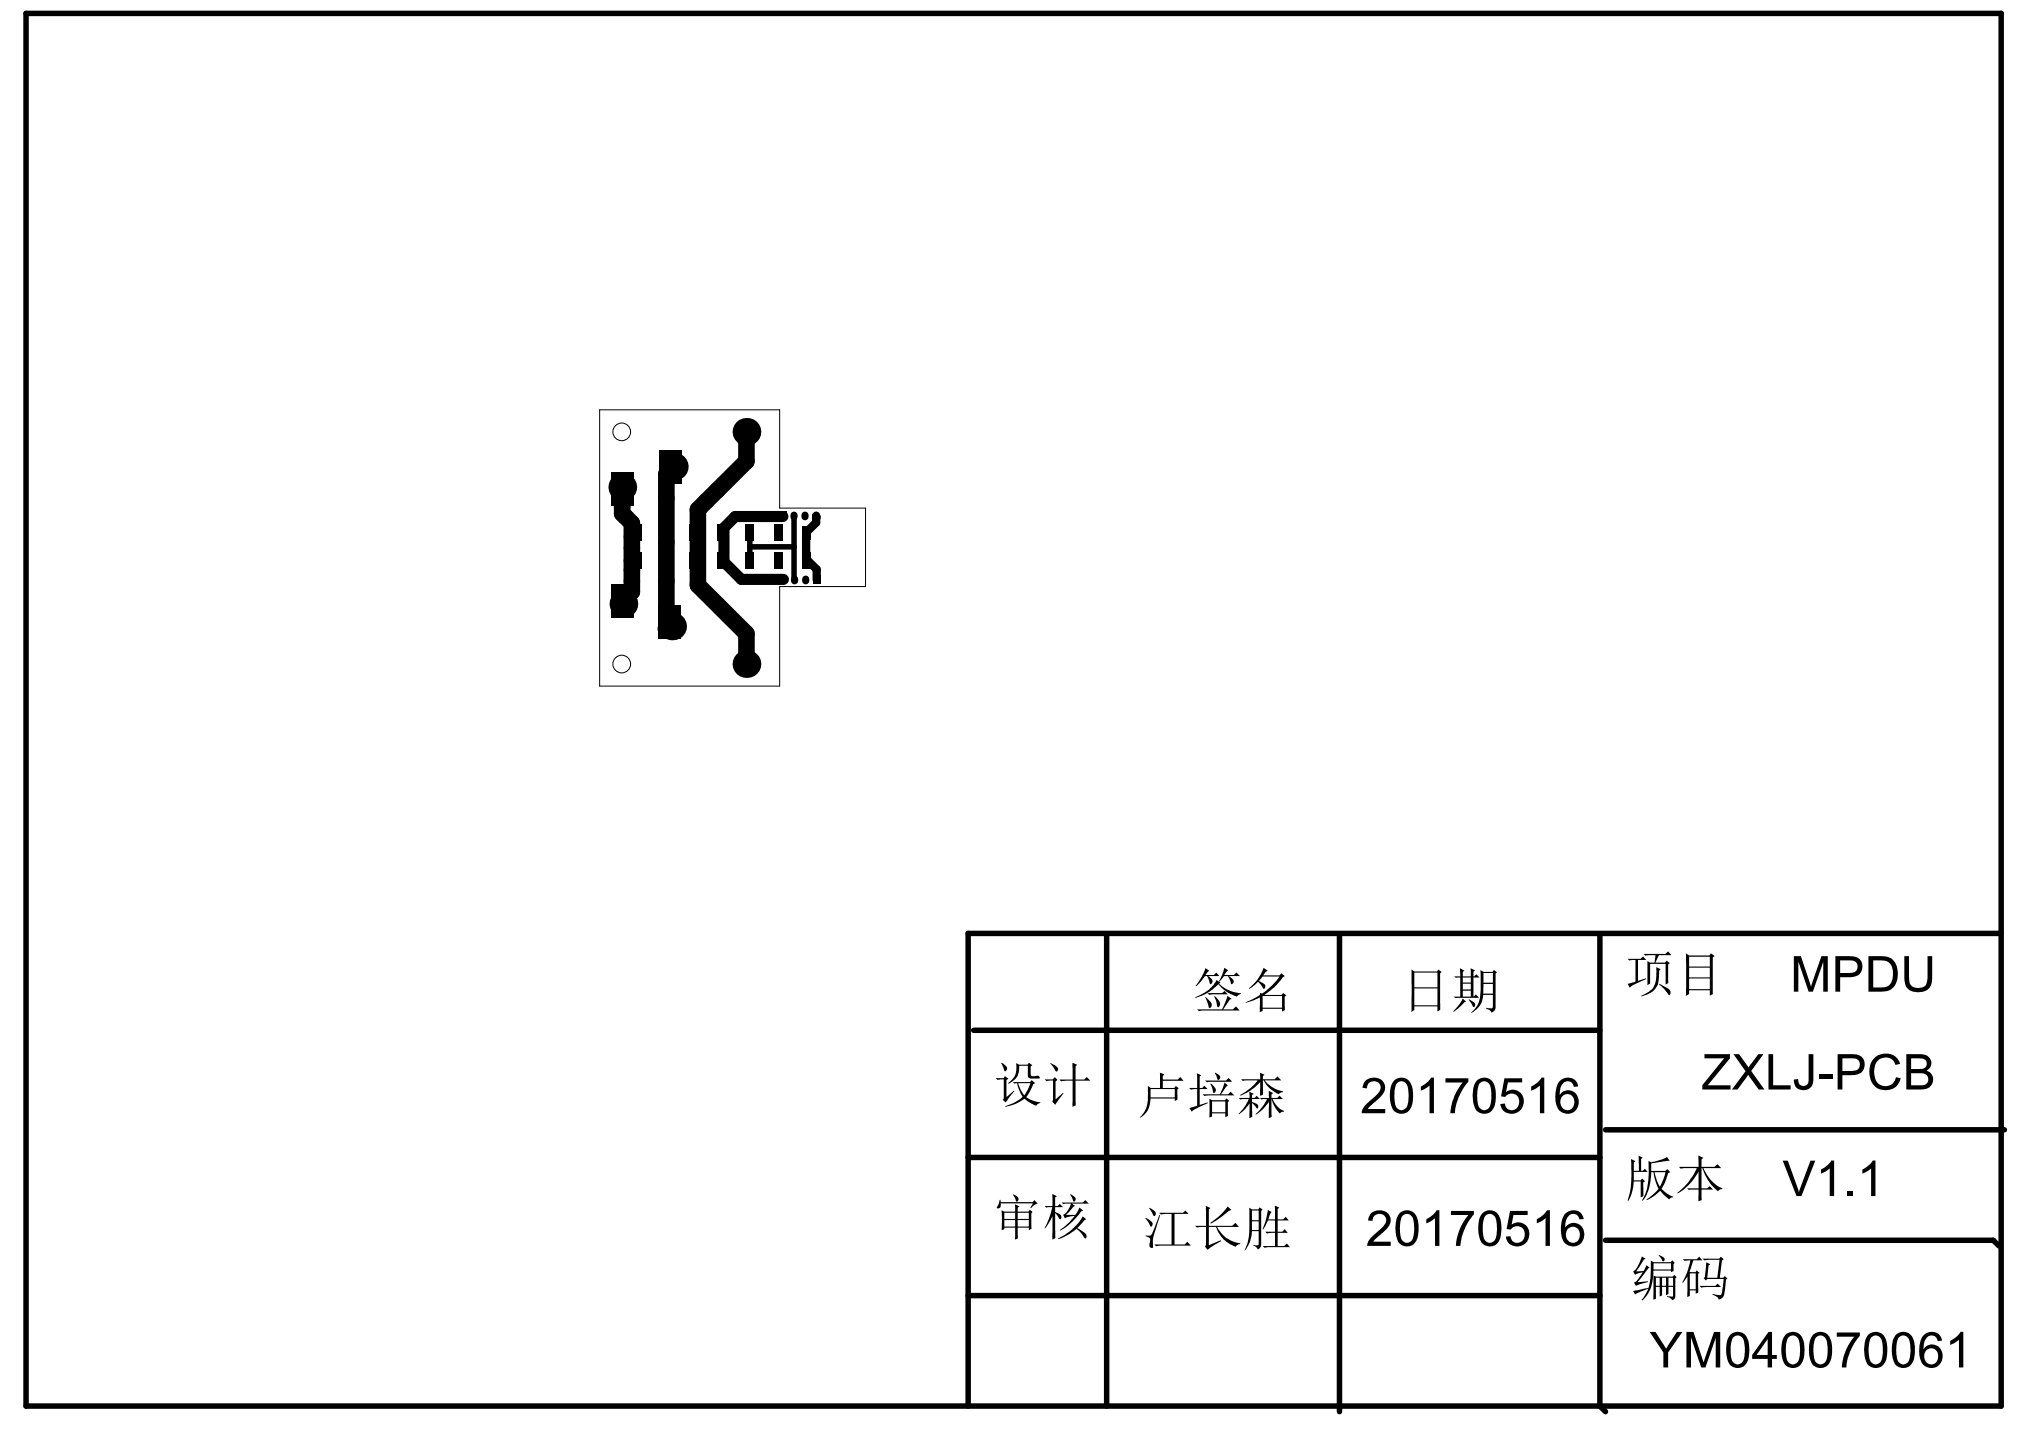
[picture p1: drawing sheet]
<svg xmlns="http://www.w3.org/2000/svg" width="287mm" height="202mm" viewBox="0 0 287 202" stroke-linecap="round" stroke-linejoin="round" font-family="sans-serif">
<g fill="none" stroke="#000" stroke-width=".77">
<path d="M3.7 1.9h278.6v196.4h-278.6zM105.8 75.1v4M105.8 77.1h6.2M112 72.9v8.9M112.1 81.8h.1M156.1 132.1v66.2M189 132.1v67M225.7 132.1v66.2l.8 .8M282.3 131.7h-145.7v66.6M137.4 145.3h88.3M226.5 159.4h56.3M136.6 163.3h89.1"/>
<path d="M226.5 175h54.7l.8 .7M136.6 182.8h89.1"/>
</g>
<path d="M115.1 72.9l.1 .1M115.1 72.8v.9l-1.4 1.4v3.7l1.5 1.5v1.5" fill="none" stroke="#000" stroke-width="1.2"/>
<path d="M87.8 68.9v3.5l1.3 1.4v9.7l-1.3 1.3M95.1 65.8l-1.1 1.1v21.7l-.1 .1M105.3 60.9v4.2l-6.8 6.8v10.6l6.8 6.9v4.3" fill="none" stroke="#000" stroke-width="2.3"/>
<path d="M110.4 72.9h-6.7l-1.6 1.6v4.8l2.5 2.4h5.9" fill="none" stroke="#000" stroke-width="1.6"/>
<g fill="#000">
<path d="M253.1 134.9h1l1.4 4.3 1.5-4.3h.9v5h-.7v-4.2l-1.4 4.2h-.6l-1.5-4.3v4.3h-.6zM268.7 134.9h.6v2.9a1.29 1.29 0 0 0 .8 1.5 1.34 1.34 0 0 0 1.7-.5l.1-.9v-3h.7v2.9a1.78 1.78 0 0 1-1.7 2.1l-.3 .1a1.76 1.76 0 0 1-1.9-2.1zM192.6 152.5a1.81 1.81 0 0 1 2.4 0 1.64 1.64 0 0 1-.4 2.4l-1.6 1.5h2.4v.6h-3.3a2.14 2.14 0 0 1 1.1-1.7l.4-.3a2.16 2.16 0 0 0 1.1-1.8 .98 .98 0 0 0-1.1-.7 .98 .98 0 0 0-.8 1h-.6l.2-.6zM200.4 153.3h.1a3.3 3.3 0 0 0 1.4-1.3h.4v5h-.6v-3.9l-1.3 .8zM203.9 152.1h3.3v.5l-.8 1-.7 1.3-.3 1.1-.1 1h-.7l.1-.7a6.4 6.4 0 0 1 .8-2.3l.9-1.3h-2.5zM212.2 152.1h2.5v.6h-2l-.2 1.3a1.61 1.61 0 0 1 2 .1 1.61 1.61 0 0 1 .3 2 1.65 1.65 0 0 1-1.7 1 1.65 1.65 0 0 1-1.4-1.4h.6a1.03 1.03 0 0 0 1.2 .9 1.03 1.03 0 0 0 .8-1.2 1.09 1.09 0 0 0-.7-1.1 1.09 1.09 0 0 0-1.3 .4h-.5zM216 153.3a3.3 3.3 0 0 0 1.5-1.3h.4v5h-.7v-3.9l-.6 .5-.6 .3zM240.5 148.7h3.6v.6l-3.2 3.8h3.2v.6h-3.9v-.6l3.1-3.8h-2.8zM244.6 148.7h.7l1.4 1.9 1.4-1.9h.7l-1.7 2.4 1.8 2.6h-.8l-1.5-2.1-1.5 2.1h-.8l2-2.6zM249.5 148.7h.7v4.4h2.4v.6h-3.1zM255.2 148.7h.6v3.4a1.4 1.4 0 0 1-1.1 1.7 1.4 1.4 0 0 1-1.6-1.3v-.2l.6-.1a.78 .78 0 0 0 .7 1 .78 .78 0 0 0 .8-1.1zM256.6 151.6h1.9v.6h-1.9z"/>
<path d="M264.3 149.3a2.19 2.19 0 0 1 3.8 .8l-.7 .1a1.53 1.53 0 0 0-1.7-1 1.53 1.53 0 0 0-1.3 1.6v.4a1.72 1.72 0 0 0 1.6 2h.2a1.46 1.46 0 0 0 1.3-1.3l.6 .2a2.22 2.22 0 0 1-1.9 1.7 2.22 2.22 0 0 1-2.2-1.3l-.1-.2a3.2 3.2 0 0 1 .4-3zM193.5 171.1l.1-.1a1.83 1.83 0 0 1 2.2 .2 1.67 1.67 0 0 1-.5 2.5l-1.6 1.5h2.5v.5h-3.3a1.97 1.97 0 0 1 .9-1.5l.5-.4a2.46 2.46 0 0 0 1.3-1.8 .98 .98 0 0 0-1.1-.8 .98 .98 0 0 0-.9 1h-.6l.1-.6zM201.2 172l.1-.1a2.9 2.9 0 0 0 1.4-1.2h.4v5h-.6v-3.9l-.7 .5-.6 .3zM204.7 170.8h3.2v.5l-.7 .9-.7 1.4-.3 .9-.2 1.2h-.6l.1-.9 .3-1.1a7.4 7.4 0 0 1 1.3-2.3h-2.4zM213 170.8h2.5v.6h-2l-.2 1.3a1.61 1.61 0 0 1 2.1 .2 1.61 1.61 0 0 1 .1 2.1 1.65 1.65 0 0 1-1.7 .8 1.65 1.65 0 0 1-1.4-1.4h.7a1.03 1.03 0 0 0 1.2 .9 1.03 1.03 0 0 0 .8-1.3 1.07 1.07 0 0 0-.8-1 1.07 1.07 0 0 0-1.2 .5l-.6-.1zM216.8 172a3.3 3.3 0 0 0 1.5-1.3h.4v5h-.7v-3.9l-1.2 .8zM236.9 164.6h2.7v-1.6l.7 .3-.3 .3v1h1.9l.4-.4 .5 .6h-2.5a5.4 5.4 0 0 0 2.7 2.8v.1l-.4 .1-.2 .2a6.6 6.6 0 0 1-2.2-3.2h-.2v2.8h.9l.3-.3 .5 .5h-1.7l.1 1.5-.5 .2v-1.7h-1.4l-.2-.2h1.6v-2.3a8.2 8.2 0 0 1-3 3.1v-.1a9 9 0 0 0 2.8-3.5l-2.3 .1zM251.5 163.7h.7l1.6 4.5 1.6-4.5h.7l-2 5h-.7zM256.9 165l.1-.1a2.93 2.93 0 0 0 1.4-1.2h.3v5h-.6v-3.9l-.5 .5-.7 .3zM260.7 168h.7v.7h-.7zM262.7 165l.1-.1a2.93 2.93 0 0 0 1.4-1.2h.4v5h-.6v-3.9l-.6 .5-.7 .3zM232.7 187.9h.8l1.5 2.4 1.6-2.4h.7l-2 2.9v2.1h-.6v-2.1z"/>
<path d="M237.9 187.9h1l1.4 4.3 1.5-4.3h.9v5h-.7v-4.2l-1.4 4.2h-.6l-1.4-4.3v4.3h-.7zM259.1 188h3.3v.4l-.8 1.1-.6 1.2-.4 1.1-.1 1.1h-.7l.1-.7a6.4 6.4 0 0 1 .8-2.3l.9-1.3h-2.5zM275.1 189.1h.1a3.3 3.3 0 0 0 1.4-1.2h.4v5h-.6v-3.9l-1.3 .7z"/>
<path d="M170.1 136.6l.5 .3-.5 .6h1.2l.3-.3 .4 .5h-1.6a.74 .74 0 0 1 .6 1l-.2 .1a.6 .6 0 0 1-.3-.6l-.2-.5a.67 .67 0 0 0-.7 .5l-.6 .7-.3 .2 .8-1.2zM172.7 136.5l.6 .4-.6 .6h1.4l.3-.3 .5 .5h-1.5a.83 .83 0 0 1 .6 1l-.2 .1h-.1l-.5-1.1h-.5l-.7 .8v-.1l.4-.8zM168.6 140.7l1.3-.6 .6-.5 .7-.6 .4-.8 .6 .4-.2 .1 .2 .3a4.8 4.8 0 0 0 2.8 1.1v.1l-.5 .4-1.1-.5a4.7 4.7 0 0 1-1.5-1.3l-.3 .3a6.8 6.8 0 0 1-3 1.7zM170 140.7h.1a1.52 1.52 0 0 1 .8 1.1 .24 .24 0 0 1-.2 .4 .24 .24 0 0 1-.2-.3zM171.3 140.6l.1-.1a1.35 1.35 0 0 1 .7 1.3l-.2 .3-.1-.1-.2-.7zM168.9 142.4h3.5l.8-1.9 .6 .4-.3 .1-.9 1.4h1.3l.5-.4 .5 .5h-5.3l-.5 .1zM170.4 140.1h2l.4-.3 .4 .5h-2.6z"/>
<path d="M178.3 136.5l.6 .5-.3 .1-.4 .5h2.3l.2-.3 .6 .4-.3 .1-1.3 1.6-1.3 .9h2.4l.2-.2 .5 .3-.3 .2 .1 1.9-.4 .2v-.4h-2.8v.3l-.4 .2v-2.1l-2 .8v-.1l1-.5 1-.6v-.2l.3 .1 .4-.3 1.1-.9 1-1.3h-2.4a7.4 7.4 0 0 1-1.8 1.8l-.1-.1 1.3-1.3zM177.5 138.5l.1-.1 .6 .3a.4 .4 0 0 1 .3 .4 .4 .4 0 0 1-.3 .4zM178.1 140.5v1.6h2.8v-1.6z"/>
<path d="M199.5 137.2v2.1h3.3v-2.1zM199.5 139.4v2.4h3.3v-2.4zM199.1 136.8l.4 .2h3.2l.2-.2 .5 .3-.2 .2v5.2l-.4 .2v-.7h-3.3v.5l-.4 .2z"/>
<path d="M206.4 137.9v.7h1.1v-.7zM206.4 138.8v.8h1.1v-.8zM206.4 139.7v.9h1.1v-.9zM206 136.6l.6 .3-.2 .2v.6h1.1v-1.1l.6 .3-.2 .2v.6l.4-.3 .4 .5h-.8v2.7l.3-.3 .5 .5h-3.4l-.2-.2h.9v-2.7h-.6l-.2-.2h.8zM206.3 140.9l.5 .4-.2 .1-1.5 1.3-.1-.1 .9-.9zM207.2 141h.1a1.06 1.06 0 0 1 .8 .8 .21 .21 0 0 1-.2 .3 .21 .21 0 0 1-.2-.3zM209.3 137.3v1.3h1.3v-1.3zM209.3 138.8l-.1 1.4h1.4v-1.4zM208.9 136.8l.4 .3h1.3l.2-.3 .4 .4-.2 .1v4.9l-.4 .5a.24 .24 0 0 1-.2 .1 .24 .24 0 0 1-.2-.3l-.6-.2 .1-.1a.83 .83 0 0 0 .9-.1v-1.8h-1.4a2.78 2.78 0 0 1-.5 1.7l-.8 .7-.3 .2v-.1a3.8 3.8 0 0 0 1.3-3.4z"/>
<path d="M229.6 135.3h1.8l.4-.4 .4 .5h-1.1v3l1.1-.4v.1l-1.9 .9-.4 .3-.3-.5 1.1-.3v-3.1l-.8 .1zM231.9 134.6h3l.4-.4 .5 .5h-1.8l-.5 1.1h1.4l.2-.3 .5 .4-.3 .1 .1 2.7-.4 .2v-2.9h-2.2v2.7l-.4 .3v-3.4l.4 .2h.6l.1-1.1-1.4 .1zM233.6 136.4l.7 .3-.2 .2-.1 .8a2.45 2.45 0 0 1-.9 2.2l-.9 .4-.6 .3-.1-.1 1-.5a2.21 2.21 0 0 0 1.1-1.9zM234.1 138.8l.8 .4a.81 .81 0 0 1 .7 1 .17 .17 0 0 1-.2 .2 .17 .17 0 0 1-.1-.2l-.6-.8-.7-.6z"/>
<path d="M238.3 138v1.5h2.9v-1.5zM237.8 134.5l.5 .3h2.9l.2-.3 .5 .4-.3 .2 .1 5.1-.5 .2v-.7h-2.9v.5l-.5 .3zM238.3 135v1.3h2.9v-1.3zM238.3 136.5v1.4h2.9v-1.4z"/>
<path d="M258.9 134.9h2.1a1.5 1.5 0 0 1 1.7 1.4 1.5 1.5 0 0 1-1.6 1.5h-1.5v2.1h-.7zM259.6 135.5v1.8h1.3a.91 .91 0 0 0 1.1-.7 .91 .91 0 0 0-.6-1.1z"/>
<path d="M263.6 134.9h1.8a2.11 2.11 0 0 1 2.3 2.2v.4a2.17 2.17 0 0 1-2.3 2.4h-1.8zM264.3 135.5v3.8h1a1.51 1.51 0 0 0 1.7-1.7v-.3a1.57 1.57 0 0 0-1.7-1.8z"/>
<path d="M141.2 150a.41 .41 0 0 1 .5 .2 .44 .44 0 0 1 .4 .5 .44 .44 0 0 1-.4 .4zM140.5 152.1h1.1l.2-.3 .5 .4-.3 .2v2.4l1-1 .1 .1-1.2 1.6-.4-.3 .1-.3v-2.6h-.9zM143.6 152.8l.4 .9 .5 .8 .5-.9 .4-.8zM142.9 152.6h2.4l.2-.2 .5 .4-.2 .1-.5 1-.5 .9a3.7 3.7 0 0 0 2 .7l-.6 .4a3.4 3.4 0 0 1-1.7-.9 5.8 5.8 0 0 1-2.7 1.1v-.1a6.5 6.5 0 0 0 2.5-1.3l-.5-1-.3-.9-.4 .1zM143.4 150l.4 .2h1.2l.2-.3 .4 .4-.2 .1v1.3l.2 .1 .7-.1a.27 .27 0 0 1 .3 .1 .27 .27 0 0 1 0 .3h-1.3a.37 .37 0 0 1-.3-.4v-1.4l-1.2 .1a2.32 2.32 0 0 1-1.5 2.5l-.1-.1a2.34 2.34 0 0 0 1.2-2.1z"/>
<path d="M148.2 150h.1a1.31 1.31 0 0 1 1 .9 .24 .24 0 0 1-.3 .3 .24 .24 0 0 1-.2-.3zM147.4 152.3h1.1l.3-.4 .4 .4-.3 .2v2.6l1.1-1v.1l-1.1 1.6-.4-.4 .1-.3v-2.7l-1 .1zM151.3 149.9l.7 .3-.3 .2v1.9h1.3l.3-.4 .5 .5h-2.1l.1 3.5-.5 .2v-3.7h-1.4h.4l-.6 .1-.2-.2h1.8z"/>
<path d="M162.3 153.6v1.2h3.4v-1.2zM163.6 151.3l.7 .3-.3 .2v.5h2.2l.3-.4 .5 .6h-3v1h1.7l.2-.3 .4 .3-.2 .2v1.4l-.4 .2v-.3h-3.4a3.3 3.3 0 0 1-.5 1.8l-.4 .5-.5 .4-.1-.1 .2-.2a4.3 4.3 0 0 0 .9-3.4v-.8l.4 .3h1.3z"/>
<path d="M171.4 151.4v-.1a.76 .76 0 0 1 .7 .8 .23 .23 0 0 1-.3 .2 .23 .23 0 0 1-.1-.3zM170 152.4h3l.3-.3 .5 .5h-3.2l-.3 .1zM170.8 152.9v-.1l.4 .4a.54 .54 0 0 1 .1 1zM169.7 154.4h2.4l.6-1.7 .5 .4-.3 .3-.7 1h1.1l.3-.4 .5 .5-4.2 .1zM170.6 155l.4 .2h1.8l.2-.3 .4 .4-.2 .2v1.9l-.3 .2v-.5h-1.9v.4l-.4 .1zM171 155.4v1.5h1.9v-1.5zM168.9 151.4l.6 .3-.3 .1v1.7h.4l.3-.3 .5 .4h-1.2v2.3l1.1-.4 .1 .1-1.8 .9-.5 .3-.3-.5 1.1-.3v-2.4l-.9 .1-.2-.2h1.1z"/>
<path d="M175.1 152.2h2.7l-.1-.9 .7 .3-.2 .2v.4h1.6l.4-.4 .6 .6h-2.4a4.7 4.7 0 0 0 2.6 1.5v.2l-.6 .2a3.5 3.5 0 0 1-2.1-1.9h-.1v2l-.5 .2 .1-2a6.8 6.8 0 0 1-2.8 2v-.1a7.7 7.7 0 0 0 2.4-2.1l-2.1 .1zM174.8 154.9h1.5v-.9l.6 .3-.3 .2v.4h.4l.3-.3 .4 .4h-1.1l.1 .5a.84 .84 0 0 1 .8 .6v.2l-.2 .1-.7-.8 .1 2-.4 .1v-2.1l-.9 1.1-.6 .5-.1-.1a6.6 6.6 0 0 0 1.5-2.1l-1.2 .1zM177.7 154.9h1.3v-1l.6 .3-.2 .2v.5h.8l.3-.3 .5 .4h-1.5a3 3 0 0 0 1.6 1.7v.1l-.3 .1-.2 .1a3.3 3.3 0 0 1-1.2-2v2.6l-.4 .1v-2.3a6.1 6.1 0 0 1-1.8 1.9l-.1-.1 1.2-1.3 .4-.9-.7 .1z"/>
<path d="M196.7 152.4a1.56 1.56 0 0 1 1.6-.3 1.56 1.56 0 0 1 1 1.4l.1 1.2a2.26 2.26 0 0 1-1.2 2.3 1.51 1.51 0 0 1-2-1.3 4 4 0 0 1 .5-3.3zM197.1 152.8a4.6 4.6 0 0 0-.1 3.4 .89 .89 0 0 0 1 .3 .89 .89 0 0 0 .6-.9 4.5 4.5 0 0 0-.2-2.7 .84 .84 0 0 0-1.3-.1z"/>
<path d="M208.3 152.4a1.57 1.57 0 0 1 1.8-.2 1.57 1.57 0 0 1 .9 1.5v1a2.37 2.37 0 0 1-.9 2.3 1.53 1.53 0 0 1-2.2-1.3 4.2 4.2 0 0 1 .4-3.3zM208.7 152.8a4.7 4.7 0 0 0 0 3.4 .93 .93 0 0 0 1.1 .3 .93 .93 0 0 0 .5-1l.1-.1a3.3 3.3 0 0 0-.5-2.7 .82 .82 0 0 0-1.2 .1z"/>
<path d="M220 152.6a1.54 1.54 0 0 1 1.5-.5 1.54 1.54 0 0 1 1.1 1.2h-.6a.92 .92 0 0 0-.9-.8 .92 .92 0 0 0-.9 .8l-.2 1.2a1.52 1.52 0 0 1 2-.5 1.52 1.52 0 0 1 .6 2 1.61 1.61 0 0 1-1.7 1.1 1.61 1.61 0 0 1-1.4-1.6l-.1-.3a4.3 4.3 0 0 1 .6-2.6zM220.4 154.7a1.12 1.12 0 0 0-.1 1.4 1.12 1.12 0 0 0 1.3 .4 1.19 1.19 0 0 0 .5-1.3 1.19 1.19 0 0 0-1-.9l-.5 .2z"/>
<path d="M259.2 148.7h2a1.52 1.52 0 0 1 1.9 1.5 1.45 1.45 0 0 1-1.7 1.5h-1.5v2h-.7zM259.9 149.3v1.8h1.3a.93 .93 0 0 0 1.1-.6 .93 .93 0 0 0-.4-1.1z"/>
<path d="M268.9 148.7h1.9a1.32 1.32 0 0 1 1.4 .5 1.32 1.32 0 0 1 .1 1.4l-.5 .4a1.36 1.36 0 0 1 .9 1.6 1.36 1.36 0 0 1-1.5 1.1h-2.3zM269.6 149.3v1.5h1.1a.85 .85 0 0 0 1.1-1 .87 .87 0 0 0-1.1-.5zM269.6 151.4v1.7h1.6a.87 .87 0 0 0 .8-1 .87 .87 0 0 0-1.1-.7z"/>
<path d="M141.7 171.1v.8h1.5v-.8zM143.6 171.1v.8h1.5v-.8zM141.7 172.1v.9h1.5v-.9zM143.6 172.1v.9h1.5v-.9zM141.3 170.7l.4 .2h1.5v-1l.6 .3-.2 .2v.5h1.5l.2-.3 .4 .4-.2 .1v2.2l-.4 .2v-.3h-1.5v1.5l-.4 .2v-1.7h-1.5v.2l-.4 .1zM142.9 168.5a.63 .63 0 0 1 .7 .9l-.2 .1zM141 169.3h.2v.3h4.5l.2-.3 .5 .5-.4 .1-.6 .5 .3-.7h-4.5a.44 .44 0 0 1 0 .6 .44 .44 0 0 1-.5 .1z"/>
<path d="M151 168.5h.1a.72 .72 0 0 1 .6 .9l-.3 .1zM149.8 169.6h3l.3-.3 .5 .5h-2.4l.5 .3-.3 .1-1 1.2h1.3l.6-1.1 .5 .5-.3 .1a9.1 9.1 0 0 1-2.9 2.7l-.1-.1a8.4 8.4 0 0 0 2.1-2l-1 .2-.4 .2-.2-.5 .3-.2 .3-.4 .5-1h-1.1zM149.3 174.7a7.8 7.8 0 0 0 3.4-3.1l.6 .4-.3 .1-1 1.1 .1 .1a2.11 2.11 0 0 1 1.2 1.1l-.1 .2a.37 .37 0 0 1-.4-.3l-.6-.7a.35 .35 0 0 0-.3-.2 .35 .35 0 0 0-.3 .2l-1.8 1-.5 .2zM148.5 168.4l.6 .3-.2 .2v1.2h.3l.3-.3 .5 .5h-1.1v.7a.81 .81 0 0 1 .8 .9l-.1 .1-.1-.1-.6-.8v3.5l-.4 .3v-3.4l-.7 1.2-.4 .6v-.1a10.9 10.9 0 0 0 1.1-2.9h-.9l-.2-.2h1.1z"/>
<path d="M163.5 171.1h3.4l.3-.3 .5 .4h-2v4.4h1.4l.4-.4 .5 .5h-4.4l-.5 .1-.2-.2h2.4v-4.4l-1.5 .1zM163.6 171.4h.1l-1 3v1.2a.25 .25 0 0 1-.2 .4 .55 .55 0 0 1-.3-.8v-.6l-.6-.2v-.1a.73 .73 0 0 0 1.1-.7zM161.6 171.8l.7 .4a.46 .46 0 0 1 .3 .4 .46 .46 0 0 1-.2 .4l-.8-1.1zM162.2 170.4a1.18 1.18 0 0 1 .9 .9 .22 .22 0 0 1-.3 .2 .22 .22 0 0 1-.2-.2l-.5-.8z"/>
<path d="M170.1 170.1l.7 .3-.3 .2v2.3h3.3l.5-.4 .5 .6h-3.1a4.2 4.2 0 0 0 3.3 2.3v.1l-.5 .1a.33 .33 0 0 1-.3 .3 .33 .33 0 0 1-.3-.2 4.1 4.1 0 0 1-2.3-2.6h-1.1v2.6l1.7-.7 .1 .1-1.9 1.2-.4-.4 .1-.4v-2.4l-1.2 .1-.3-.3h1.5zM170.8 172.5l.4-.3a8.7 8.7 0 0 0 2-2l.5 .5-.4 .1-1.9 1.5-.6 .3z"/>
<path d="M178.9 170.7l.5 .3-.2 .2-.3 .8h1v-1.9l.6 .2-.2 .2v1.5h.7l.4-.4 .4 .6h-1.5v1.5h.6l.3-.3 .5 .5h-1.4v1.9h.9l.3-.4 .5 .5-3.6 .1-.3-.2h1.8v-1.9l-1.2 .1-.2-.3h1.4v-1.5h-1l-.4 .8-.3 .4h-.1l.5-1.5zM176.6 170.8v1.3h1v-1.3zM176.6 172.3v1.2h1v-1.2zM176.2 170.4l.4 .2h.9l.2-.3 .4 .3-.2 .2v5l-.5 .4-.2-.3-.4-.2v-.1a.52 .52 0 0 0 .8-.1v-1.8h-1v.2a3.6 3.6 0 0 1-1 2.4l.4-1 .2-1z"/>
<path d="M197.4 171.1a1.57 1.57 0 0 1 1.8-.2 1.57 1.57 0 0 1 .9 1.5v1a2.23 2.23 0 0 1-1.1 2.3 1.54 1.54 0 0 1-2-1.5 4.1 4.1 0 0 1 .4-3.1zM197.8 171.5a4.7 4.7 0 0 0 0 3.4 .93 .93 0 0 0 1.1 .3 .93 .93 0 0 0 .5-1l.1-.1a3.8 3.8 0 0 0-.4-2.6 .82 .82 0 0 0-1.3 0z"/>
<path d="M209.1 171.1a1.56 1.56 0 0 1 1.7-.2 1.56 1.56 0 0 1 .9 1.4l.1 1.1a2.7 2.7 0 0 1-.8 2.2 1.56 1.56 0 0 1-2.4-1.4 4 4 0 0 1 .5-3.1zM209.6 171.5a3.7 3.7 0 0 0-.4 2.4 1.17 1.17 0 0 0 1 1.4 1.18 1.18 0 0 0 .9-1.4 3.7 3.7 0 0 0-.3-2.4 .82 .82 0 0 0-1.2 0z"/>
<path d="M220.9 171.2a1.53 1.53 0 0 1 2.5 .8h-.6a.94 .94 0 0 0-.9-.8 .94 .94 0 0 0-.9 .9l-.2 1.1a1.5 1.5 0 0 1 1.9-.5 1.5 1.5 0 0 1 .8 1.8 1.6 1.6 0 0 1-1.8 1.3 1.6 1.6 0 0 1-1.4-1.6 4.1 4.1 0 0 1 .6-3zM221.2 173.4a1.12 1.12 0 0 0-.2 1.4 1.12 1.12 0 0 0 1.4 .4 1.18 1.18 0 0 0 .5-1.3 1.18 1.18 0 0 0-1-.9z"/>
<path d="M230.1 163.5l.6 .3-.2 .2v1.2h.7v-2.2l.5 .3-.2 .2v1.7h.3l.2-.3 .5 .4h-2v1.2h.9l.3-.3 .4 .4-.3 .2 .1 1.9-.4 .2v-2.2h-1a6.2 6.2 0 0 1-.8 2.7l-.1-.1 .4-1.2 .1-1.2zM232.6 163.8l.4 .1 1.6-.4 .6-.3 .4 .5-2.6 .4v1.1h1.9l.3-.3 .4 .5-.3 .1-.2 .8-.5 1.1a.37 .37 0 0 0-.1 .4 .37 .37 0 0 0 .3 .2l.5 .4 .7 .4v.1l-.4 .1a.15 .15 0 0 1-.1 .2 .15 .15 0 0 1-.2-.1l-1.1-1.1-.7 .6-1.2 .7v-.1l1-.8 .7-.7a6.4 6.4 0 0 1-.7-2.3h-.3a8.5 8.5 0 0 1-1.1 3.8l-.2 .2-.1-.1a6.9 6.9 0 0 0 1-3.8zM233.4 165.4l.3 1.1 .5 .9 .5-1 .3-1z"/>
<path d="M233.3 178.2v.9h2.4v-.9zM233.6 180.2v1.2h.5v-1.2zM234.5 180.2v1.2h.5v-1.2zM235.4 180.2v1.2h.6v-1.2zM234 177l.7 .4a.28 .28 0 0 1 .1 .3 .28 .28 0 0 1-.3 .2zM232.9 177.8l.4 .2h2.4l.2-.2 .4 .3-.2 .2v1l-.4 .2v-.3h-2.4l-.3 2a4.6 4.6 0 0 1-1.3 2.3l-.1-.1 .3-.4a7.8 7.8 0 0 0 1-4.9zM233.3 179.9l.3 .2h2.4l.2-.3 .3 .4-.2 .1v2.6l-.1 .4a.22 .22 0 0 1-.3 .1 .22 .22 0 0 1-.1-.2l-.6-.3v-.1l.8 .1v-1.4h-.6v1l-.4 .2v-1.2h-.5v1.2l-.4 .2v-1.4h-.5v1.7l-.3 .2zM230.4 182.1l2.1-.4v.1l-1.8 .8zM231.6 177.2l.6 .4-.3 .1-1.1 1.7 1.1-.1 .4-.8 .4 .3-.2 .1-1.5 2 1.5-.2v.2l-1.2 .3-.5 .2-.3-.5 .5-.3 .8-1.1-1.1 .3-.3-.4 .3-.3 .4-.6z"/>
<path d="M238.4 179.6v2.3h.8v-2.3zM237.4 177.6h2l.3-.3 .5 .5h-1.3l-.5 1.6 .8 .1 .1-.3 .5 .4-.2 .1v2.6l-.4 .2v-.5h-.8v.8l-.4 .2 .1-3-.4 .6-.3 .4-.1-.1 .7-1.5 .5-1.6-.8 .1zM240.2 177.6h2.3l.3-.3 .4 .3-.3 .2-.3 2.4h.5l.2-.2 .4 .4-.2 .1-.1 1a2.17 2.17 0 0 1-.4 1.6l-.5 .2-.2-.3-.7-.4 .1-.1 .6 .2a.45 .45 0 0 0 .5-.1 .45 .45 0 0 0 .2-.5l.2-1.7h-2.3l-.2 .2-.4-.3a1.29 1.29 0 0 0 .3-1.1l.1-1.1 .6 .2-.3 .2-.1 1.7h1.4l.3-2.5-2.2 .1zM239.8 181.4h2.2l.3-.3 .5 .5h-2.2h-.6z"/>
<path d="M244.1 188.3a1.56 1.56 0 0 1 1.7-.3 1.56 1.56 0 0 1 .9 1.5l.1 1.1a2.33 2.33 0 0 1-1 2.2 1.57 1.57 0 0 1-2.2-1.5 4 4 0 0 1 .5-3zM244.6 188.6a3.7 3.7 0 0 0-.4 2.5v.3a.92 .92 0 0 0 .6 1 .92 .92 0 0 0 1.1-.3 4.7 4.7 0 0 0 0-3.3 .85 .85 0 0 0-1.3-.2z"/>
<path d="M249.5 187.9h.5v3.2h.7v.6h-.7v1.2h-.6v-1.2h-2.2v-.6zM249.4 188.9l-1.6 2.2h1.6z"/>
<path d="M251.9 188.3a1.54 1.54 0 0 1 1.6-.3 1.54 1.54 0 0 1 1 1.4l.1 1.1a2.26 2.26 0 0 1-1.1 2.4 1.56 1.56 0 0 1-2.1-1.6 4 4 0 0 1 .5-3zM252.2 188.7a4.9 4.9 0 0 0 0 3.4 .89 .89 0 0 0 1 .3 .89 .89 0 0 0 .6-.9 4.2 4.2 0 0 0-.3-2.8 .84 .84 0 0 0-1.3 0z"/>
<path d="M255.8 188.3a1.54 1.54 0 0 1 1.6-.3 1.54 1.54 0 0 1 1 1.3l.1 1.3a2.21 2.21 0 0 1-1.3 2.3 1.58 1.58 0 0 1-1.9-1.6 4 4 0 0 1 .5-3zM256.2 188.7a4.7 4.7 0 0 0-.1 3.3 .9 .9 0 0 0 1 .4 .9 .9 0 0 0 .7-.9v-.3a3.3 3.3 0 0 0-.4-2.6 .82 .82 0 0 0-1.2 .1z"/>
<path d="M263.6 188.3a1.56 1.56 0 0 1 1.6-.3 1.56 1.56 0 0 1 1 1.4l.1 1.2a2.37 2.37 0 0 1-1 2.2 1.53 1.53 0 0 1-2.2-1.3 4.2 4.2 0 0 1 .5-3.2zM264 188.7a4.5 4.5 0 0 0-.1 3.4 .93 .93 0 0 0 1.1 .2 .93 .93 0 0 0 .6-.9v-.2a3.3 3.3 0 0 0-.5-2.6 .82 .82 0 0 0-1.1 .1z"/>
<path d="M267.5 188.3a1.57 1.57 0 0 1 1.7-.3 1.57 1.57 0 0 1 .9 1.6v1a2.37 2.37 0 0 1-.9 2.2 1.56 1.56 0 0 1-2.2-1.5 4.1 4.1 0 0 1 .5-3zM267.9 188.7a4.7 4.7 0 0 0-.1 3.4 .9 .9 0 0 0 1 .3 .9 .9 0 0 0 .6-.9 4.7 4.7 0 0 0-.2-2.8 .84 .84 0 0 0-1.3 0z"/>
<path d="M271.3 188.4a1.54 1.54 0 0 1 1.5-.5 1.54 1.54 0 0 1 1.2 1.2l-.6 .1a.92 .92 0 0 0-.9-.8 .92 .92 0 0 0-1 .8l-.1 1.1a1.52 1.52 0 0 1 2-.4 1.52 1.52 0 0 1 .6 1.9 1.61 1.61 0 0 1-1.8 1.2 1.61 1.61 0 0 1-1.4-1.6v-.4a4.4 4.4 0 0 1 .5-2.6zM271.7 190.5a1.12 1.12 0 0 0-.1 1.4 1.12 1.12 0 0 0 1.3 .4 1.19 1.19 0 0 0 .5-1.2 1.19 1.19 0 0 0-1-.9l-.4 .1z"/>
<circle cx="86.9" cy="72.6" r=".19"/>
<circle cx="86.9" cy="71.1" r=".19"/>
<circle cx="86.9" cy="71.8" r=".19"/>
<circle cx="87.7" cy="72.6" r=".2"/>
<circle cx="87.7" cy="71.1" r=".2"/>
<circle cx="87.7" cy="73.4" r=".2"/>
<circle cx="87.7" cy="71.8" r=".2"/>
<circle cx="87.8" cy="68.7" r="1.96"/>
<circle cx="88.5" cy="79.6" r=".19"/>
<circle cx="88.5" cy="75.7" r=".19"/>
<circle cx="88.5" cy="72.6" r=".19"/>
<circle cx="88.5" cy="71.1" r=".19"/>
<circle cx="88.5" cy="77.3" r=".19"/>
<circle cx="88.5" cy="75" r=".19"/>
<circle cx="88.5" cy="73.4" r=".19"/>
<circle cx="88.5" cy="78.1" r=".19"/>
<circle cx="88.5" cy="71.8" r=".19"/>
<circle cx="88.5" cy="74.2" r=".19"/>
<circle cx="88.5" cy="78.8" r=".19"/>
<circle cx="88.5" cy="76.5" r=".19"/>
<circle cx="89.3" cy="73.4" r=".2"/>
<circle cx="89.3" cy="77.3" r=".2"/>
<circle cx="90" cy="77.3" r=".2"/>
<circle cx="93.2" cy="72.6" r=".19"/>
<circle cx="93.2" cy="71.1" r=".19"/>
<circle cx="93.2" cy="77.3" r=".19"/>
<circle cx="93.2" cy="73.4" r=".19"/>
<circle cx="93.2" cy="68.7" r=".19"/>
<circle cx="93.2" cy="71.8" r=".19"/>
<circle cx="93.2" cy="69.5" r=".19"/>
<circle cx="93.2" cy="67.9" r=".19"/>
<circle cx="93.2" cy="70.3" r=".19"/>
<circle cx="93.9" cy="71.1" r=".2"/>
<circle cx="93.9" cy="77.3" r=".2"/>
<circle cx="93.9" cy="68.7" r=".2"/>
<circle cx="93.9" cy="69.5" r=".2"/>
<circle cx="94" cy="67.9" r=".19"/>
<circle cx="94" cy="72.6" r=".2"/>
<circle cx="94" cy="73.4" r=".2"/>
<circle cx="94" cy="71.8" r=".2"/>
<circle cx="94" cy="70.3" r=".19"/>
<circle cx="94.7" cy="72.6" r=".2"/>
<circle cx="94.7" cy="71.1" r=".2"/>
<circle cx="94.7" cy="73.4" r=".2"/>
<circle cx="94.7" cy="77.3" r=".2"/>
<circle cx="94.7" cy="68.7" r=".2"/>
<circle cx="94.7" cy="71.8" r=".2"/>
<circle cx="94.7" cy="69.5" r=".2"/>
<circle cx="94.7" cy="67.9" r=".19"/>
<circle cx="94.7" cy="70.3" r=".19"/>
<circle cx="95.1" cy="65.8" r="1.96"/>
<circle cx="105.3" cy="60.9" r="1.96"/>
<circle cx="86.9" cy="82.8" r=".19"/>
<circle cx="87.7" cy="82.7" r=".19"/>
<circle cx="88" cy="85.2" r="1.96"/>
<circle cx="88.5" cy="81.2" r=".19"/>
<circle cx="88.5" cy="82" r=".19"/>
<circle cx="88.5" cy="82.8" r=".19"/>
<circle cx="88.5" cy="80.4" r=".19"/>
<circle cx="89.3" cy="81.2" r=".2"/>
<circle cx="89.3" cy="82" r=".2"/>
<circle cx="89.3" cy="82.7" r=".19"/>
<circle cx="90" cy="81.2" r=".2"/>
<circle cx="90" cy="82" r=".2"/>
<circle cx="90" cy="82.7" r=".19"/>
<circle cx="93.2" cy="84.3" r=".19"/>
<circle cx="93.2" cy="81.2" r=".19"/>
<circle cx="93.2" cy="82" r=".19"/>
<circle cx="93.2" cy="83.5" r=".19"/>
<circle cx="93.2" cy="82.8" r=".19"/>
<circle cx="93.2" cy="85.1" r=".19"/>
<circle cx="93.9" cy="82" r=".2"/>
<circle cx="93.9" cy="83.5" r=".2"/>
<circle cx="94" cy="82.7" r=".19"/>
<circle cx="94" cy="84.3" r=".2"/>
<circle cx="94" cy="81.2" r=".2"/>
<circle cx="94" cy="85.1" r=".19"/>
<circle cx="94.7" cy="84.3" r=".2"/>
<circle cx="94.7" cy="81.2" r=".2"/>
<circle cx="94.7" cy="82" r=".2"/>
<circle cx="94.7" cy="83.5" r=".2"/>
<circle cx="94.7" cy="82.7" r=".19"/>
<circle cx="94.7" cy="85.1" r=".19"/>
<circle cx="94.8" cy="88.4" r="1.96"/>
<circle cx="105.3" cy="93.7" r="1.96"/>
</g>
<g fill="#000">
<path d="M86.2 66.6h3.1v4.7h-3.1z" fill-rule="evenodd"/>
<path d="M89.3 73.9h1.2v2.4h-1.2z" fill-rule="evenodd"/>
<path d="M89.3 77.9h1.2v2.3h-1.2z" fill-rule="evenodd"/>
<path d="M93.1 63.5h3.1v4.7h-3.1z" fill-rule="evenodd"/>
<path d="M93.3 73.9h1.2v2.4h-1.2z" fill-rule="evenodd"/>
<path d="M93.3 77.9h1.2v2.3h-1.2z" fill-rule="evenodd"/>
<path d="M97.3 73.9h1.1v2.4h-1.1z" fill-rule="evenodd"/>
<path d="M97.3 77.9h1.1v2.3h-1.1z" fill-rule="evenodd"/>
<path d="M101.2 73.9h1.2v2.4h-1.2z" fill-rule="evenodd"/>
<path d="M101.2 77.9h1.2v2.3h-1.2z" fill-rule="evenodd"/>
<path d="M105.2 73.9h1.2v2.4h-1.2z" fill-rule="evenodd"/>
<path d="M105.2 77.9h1.2v2.3h-1.2z" fill-rule="evenodd"/>
<path d="M109.2 73.9h1.2v2.4h-1.2z" fill-rule="evenodd"/>
<path d="M109.2 77.9h1.2v2.3h-1.2z" fill-rule="evenodd"/>
<path d="M109.9 72.1h1.1v1.3h-1.1z" fill-rule="evenodd"/>
<path d="M113.2 74.1h1.1v2h-1.1z" fill-rule="evenodd"/>
<path d="M113.2 77.9h1.1v2.3h-1.1z" fill-rule="evenodd"/>
<path d="M86.2 82.5h3.1v4.7h-3.1z" fill-rule="evenodd"/>
<path d="M92.9 85.5h3.1v4.6h-3.1z" fill-rule="evenodd"/>
<path d="M114.7 81.2h1v1.2h-1z" fill-rule="evenodd"/>
</g>
<path d="M112 72.7v.2M113.6 72.7v.2M115.1 72.7v.2M110.5 81.7v.2M112.1 81.7v.2M113.7 81.7v.2" fill="none" stroke="#000" stroke-width="1"/>
<g fill="none" stroke="#000" stroke-width=".14">
<path d="M84.6 57.8h25.4v13.9h12.1v11h-12.1v14.1h-25.4z"/>
<circle cx="87.7" cy="60.9" r="1.25"/>
<circle cx="87.7" cy="93.7" r="1.25"/>
</g>
</svg>
